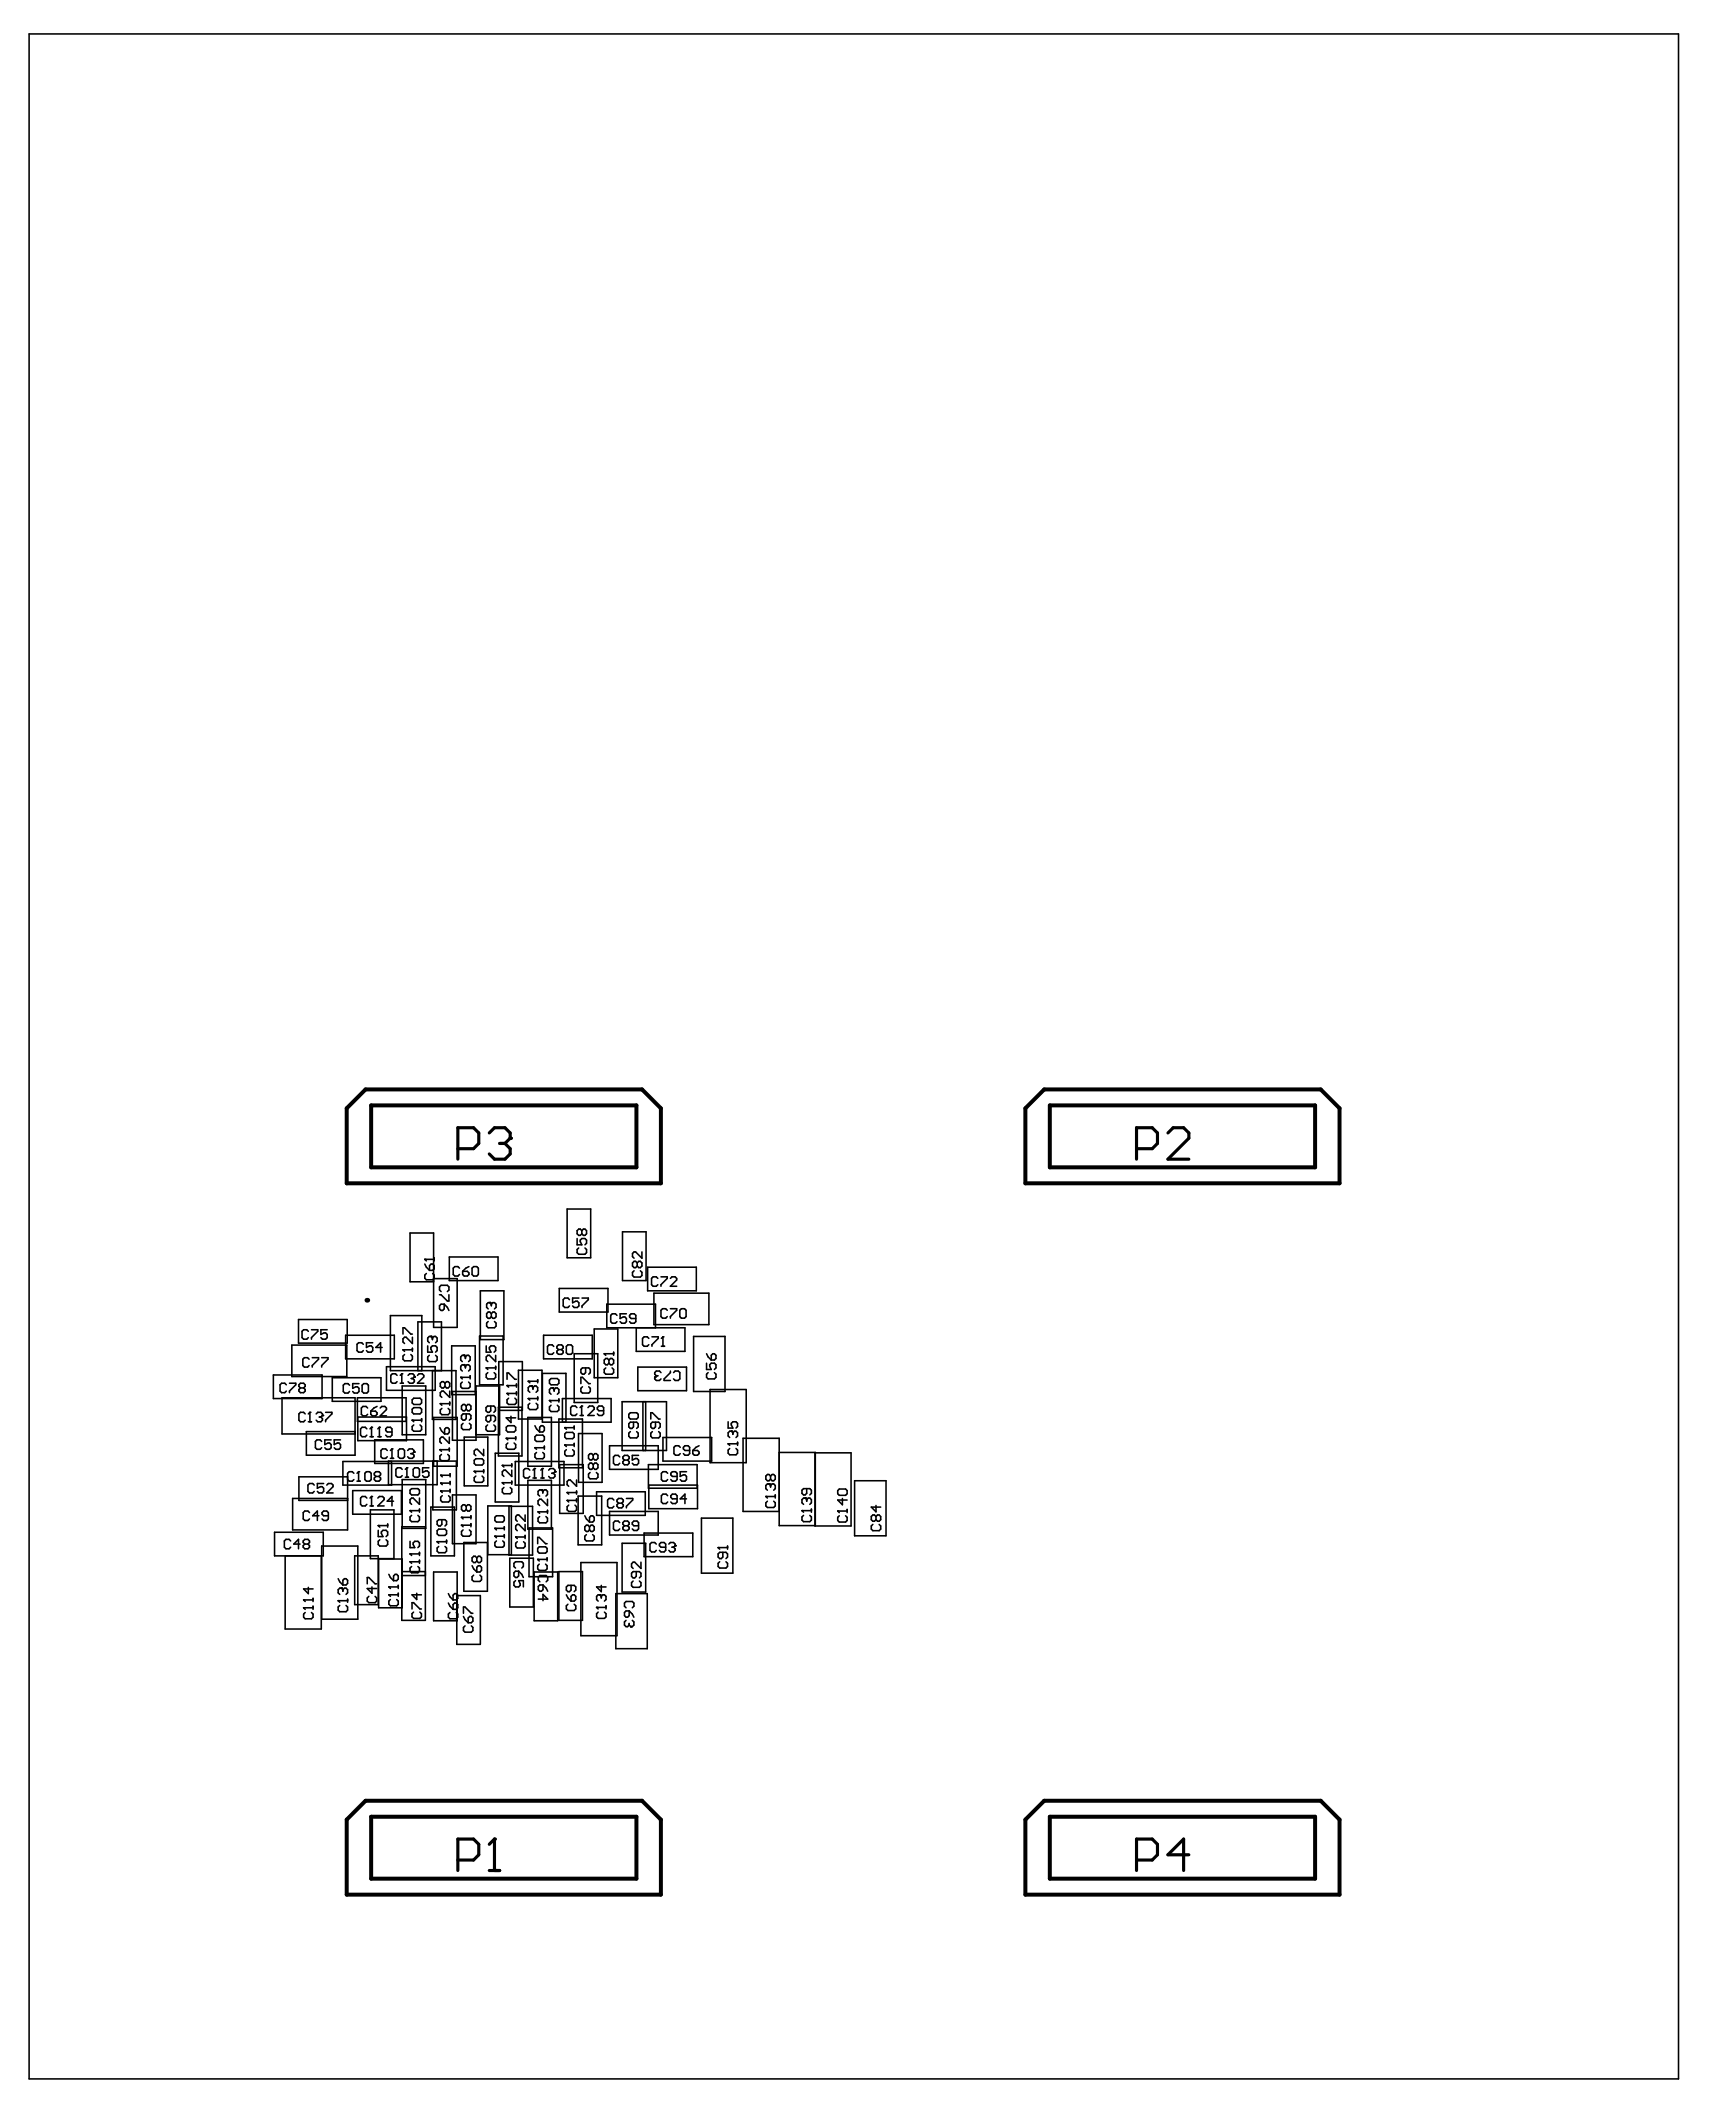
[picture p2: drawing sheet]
<svg xmlns="http://www.w3.org/2000/svg" width="363mm" height="447mm" viewBox="0 0 363 447" stroke-linecap="round" stroke-linejoin="round" font-family="sans-serif">
<g fill="none" stroke="#000" stroke-width=".33">
<path d="M6.2 7.2h349.1v432.7h-349.1zM120 255.8h5v10.3h-5zM63.2 279.2h10.3v5h-10.3zM89.9 267.5l.3 .6 .7 .7M90.2 269.5l-.3 .3v.7l.3 .3h1.4l.3-.3v-.7l-.3-.3M91.2 267.5h.4l.3 .3v.7l-.3 .3h-.7v-1zM91.8 270.6h5v10.3h-5v-20h-5v10.3h5M91.9 266.1v.7M91.9 266.5h-2l.3 .3M93 274h.4l1.3 1.3h.3v-1.3M93.4 276h.6v1l-.3 .3h-.3l-.4-.3v-.7zM93.4 273.3l-.4-.3v-.7l.4-.3h1.3l.3 .3v.7l-.3 .3"/>
<path d="M94 276l.7 .6 .3 .7M95.1 266h10.3v5h-10.3zM97.3 268.3l-.4-.3h-.6l-.4 .3v1.4l.4 .3h.6l.4-.3M97.9 269h1l.4 .3v.4l-.4 .3h-.6l-.4-.3zM99.3 268l-.7 .3-.7 .7M99.9 268.3l.4-.3h.6l.4 .3v1.4l-.4 .3h-.6l-.4-.3zM101.7 273.1h5v10.4h-5zM103.3 279.6l-.3 .4v.6l.3 .4h1.4l.3-.4v-.6l-.3-.4M104 278l-.3-.4h-.4l-.3 .4v.6l.3 .4h.4l.3-.4M104 278l.3-.4h.4l.3 .4v.6l-.3 .4h-.4l-.3-.4M104 276l-.3-.4h-.4l-.3 .4v.6l.3 .4M104 276l.3-.4h.4l.3 .4v.6l-.3 .4"/>
<path d="M104 276v.3M104 278v.6M118.4 272.6h10.3v5h-10.3zM120.5 275l-.3-.3h-.7l-.3 .3v1.3l.3 .4h.7l.3-.4M122.2 262.1v1.3h1l-.4-.7v-.3l.4-.3h.6l.4 .3v.7l-.4 .3M122.5 264.1l-.3 .3v.7l.3 .3h1.3l.4-.3v-.7l-.4-.3M122.5 274.7h-1.3v1l.7-.4h.3l.3 .4v.6l-.3 .4h-.7l-.3-.4M123.2 260.4l-.4-.3h-.3l-.3 .3v.7l.3 .3h.3l.4-.3M123.2 260.4l.3-.3h.3l.4 .3v.7l-.4 .3h-.3l-.3-.3M123.2 260.4v.7M123.2 274.7h1.3v.3l-1.3 1.3v.4M130.6 278.3l-.3-.3h-.7l-.3 .3v1.4l.3 .3h.7l.3-.3"/>
<path d="M131.8 260.7h5v10.3h-5zM132.6 278h-1.3v1l1-.3 .3 .3v.7l-.3 .3h-.7l-.3-.3M134.2 268.9l-.3 .3v.7l.3 .3h1.3l.4-.3v-.7l-.4-.3M134.6 279h-1l-.3-.3v-.4l.3-.3h.7l.3 .3v1.4l-.3 .3h-.7l-.3-.3M134.9 267.2l-.4-.3h-.3l-.3 .3v.7l.3 .3h.3l.4-.3M134.9 267.2l.3-.3h.3l.4 .3v.7l-.4 .3h-.3l-.3-.3M134.9 267.2v.7M135.9 264.9v1.3l-1.4-1.3h-.3l-.3 .3v.7l.3 .3M137.1 268.1h10.3v5h-10.3zM138.4 273.6h11.7v6.7h-11.7zM139.2 270.5l-.3-.3h-.7l-.3 .3v1.3l.3 .4h.7l.3-.4M139.9 270.2h1.3v.3l-1.3 1.3v.4"/>
<path d="M141.2 277.3l-.3-.4h-.7l-.3 .4v1.3l.3 .3h.7l.3-.3M141.9 270.5l.3-.3h.7l.3 .3v.3l-1.3 1.4h1.3M141.9 276.9h1.3v.4l-1.3 1.3v.3M144.2 276.9h.7l.3 .4v1.3l-.3 .3h-.7l-.3-.3v-1.3zM57.9 290.9h10.3v5h-10.3zM60.6 293l-.3-.3h-.7l-.3 .3v1.4l.3 .3h.7l.3-.3M61.3 292.7h1.3v.3l-1.3 1.4v.3M61.8 284.6h11.6v6.7h-11.6zM63.6 293.7l-.3-.3v-.4l.3-.3h.7l.3 .3v.4l-.3 .3M63.6 293.7l-.3 .3v.4l.3 .3h.7l.3-.3v-.4l-.3-.3M63.6 293.7h.7M64.6 299.2l-.3-.4h-.7l-.3 .4v1.3l.3 .3h.7l.3-.3"/>
<path d="M65.3 299.2l.3-.4v2M65.3 281.7l-.4-.3h-.6l-.4 .3v1.3l.4 .4h.6l.4-.4M65.4 287.6l-.3-.3h-.7l-.3 .3v1.3l.3 .4h.7l.3-.4M65.9 281.4h1.4v.3l-1.4 1.3v.4M66.1 287.3h1.3v.3l-1.3 1.3v.4M66.9 299.2l.4-.4h.6l.4 .4v.3l-.4 .3M67.6 299.8h.3M67.9 299.8l.4 .4v.3l-.4 .3h-.6l-.4-.3M68.1 287.3h1.3v.3l-1.3 1.3v.4M68.9 298.8h1.3v.4l-1.3 1.3v.3M69.3 281.4h-1.4v1l1-.4 .4 .4v.6l-.4 .4h-.6l-.4-.4M70.3 291.5h10.3v5h-10.3z"/>
<path d="M73.2 282.5h10.3v5h-10.3zM74 293.1l-.3-.3h-.7l-.3 .3v1.3l.3 .4h.7l.3-.4M75.7 295.8h10.3v5h-10.3zM75.7 299.8h10.3v5h-10.3zM76 292.8h-1.3v1l.6-.4h.4l.3 .4v.6l-.3 .4h-.7l-.3-.4M76.9 284.5l-.3-.4h-.7l-.3 .4v1.3l.3 .3h.7l.3-.3M77 292.8h.6l.4 .3v1.3l-.4 .4h-.6l-.4-.4v-1.3zM77.8 297.9l-.3-.3h-.7l-.3 .3v1.4l.3 .3h.7l.3-.3M78.5 298.6h1l.3 .3v.4l-.3 .3h-.7l-.3-.3zM78.9 284.1h-1.3v1l.6-.3h.4l.3 .3v.7l-.3 .3h-.7l-.3-.3M79.8 297.6l-.7 .3-.6 .7M80.5 297.9l.3-.3h.7l.3 .3v.4l-1.3 1.3h1.3"/>
<path d="M80.9 285.1h-1.3l1-1v2M81.8 289.2h10.3v5h-10.3zM84 291l-.3-.3h-.6l-.4 .3v1.4l.4 .3h.6l.3-.3M84.7 291l.3-.3v2M84.7 292.7h.7M85.1 293.3h5v10.3h-5zM85.3 282.3v-1.3h.3l1.4 1.3h.3M85.6 286.6l-.3 .4v.6l.3 .3h1.4l.3-.3v-.6l-.3-.4M86.4 291l.3-.3h.7l.3 .3v.4l-.3 .3M87 291.7h.4M87.2 296.2l.4-.3h1.3l.3 .3v.7l-.3 .3h-1.3l-.4-.3zM87.3 283v1.3l-1.3-1.3h-.4l-.3 .3v.7l.3 .3"/>
<path d="M87.3 285.3v.7M87.3 285.6h-2l.3 .4M87.4 291.7l.3 .3v.4l-.3 .3h-.7l-.3-.3M87.6 297.9h1.3l.3 .3v.7l-.3 .3h-1.3l-.4-.3v-.7zM88.4 291l.3-.3h.7l.3 .3v.4l-1.3 1.3h1.3M88.5 290v-10.3h4.9v10.3M89.3 290v-11.6h-6.7v11.6h13.9v10.3h-5v-10.3M90.5 284.8v1.3h1l-.3-.6v-.4l.3-.3h.7l.3 .3v.7l-.3 .3M90.9 286.8l-.4 .3v.7l.4 .3h1.3l.3-.3v-.7l-.3-.3M91.5 283.1l.4-.3h.3l.3 .3v.7l-.3 .3M91.5 283.1v.4M91.5 283.1l-.3-.3h-.3l-.4 .3v.7l.4 .3"/>
<path d="M91.8 299.9h5v10.4h-5zM93.5 298l-.3 .4v.6l.3 .3h1.4l.3-.3v-.6l-.3-.4M94.2 292.7l-.3-.3h-.4l-.3 .3v.7l.3 .3h.4l.3-.3M94.2 292.7l.3-.3h.4l.3 .3v.7l-.3 .3h-.4l-.3-.3M94.2 292.7v.7M95.2 297h-2l.3 .4M95.2 294.4v1.3l-1.3-1.3h-.4l-.3 .3v.7l.3 .3M95.2 296.7v.7M95.6 284.8h5v10.3h-5zM97.8 292.4l-.3 .4v.6l.3 .4h1.4l.3-.4v-.6l-.3-.4M98.5 289.1l-.3-.3h-.4l-.3 .3v.7l.3 .3M98.5 289.1l.3-.3h.4l.3 .3v.7l-.3 .3"/>
<path d="M98.5 287.1l-.3-.3h-.4l-.3 .3v.7l.3 .3M98.5 287.1l.3-.3h.4l.3 .3v.7l-.3 .3M98.5 287.1v.4M98.5 289.1v.3M98.7 299.2v1l-.4 .3h-.3l-.3-.3v-.7l.3-.3h1.3l.4 .3v.7l-.4 .3M98.7 297.5l-.4-.3h-.3l-.3 .3v.7l.3 .3h.3l.4-.3M98.7 297.5l.3-.3h.3l.4 .3v.7l-.4 .3h-.3l-.3-.3M98.7 297.5v.7M99.5 291.4h-2l.3 .4M99.5 291.1v.7M100.8 294.4h-5v10.4h5v-11.5h4.9v10.3h-4.9M101.5 282.7h5v10.3h-5z"/>
<path d="M102.9 284.8v1.3h1l-.3-.6v-.4l.3-.3h.7l.3 .3v.7l-.3 .3M103.3 290.4l-.4 .4v.6l.4 .4h1.3l.3-.4v-.6l-.3-.4M103.9 299.5v1l-.4 .4h-.3l-.3-.4v-.6l.3-.4h1.3l.4 .4v.6l-.4 .4M103.9 297.5v1l-.4 .4h-.3l-.3-.4v-.6l.3-.4h1.3l.4 .4v.6l-.4 .4M104.9 289.4h-2l.4 .4M104.9 286.8v1.3l-1.3-1.3h-.3l-.4 .3v.7l.4 .3M104.9 289.1v.7M105.5 297.8h5v10.3h-5zM105.6 288.1h5v10.3h-5zM107.3 291.9v-1.4h.4l1.3 1.4h.3M107.7 295.9l-.4 .3v.7l.4 .3h1.3l.3-.3v-.7l-.3-.3M108.2 299.7v1.3l-1-1h2"/>
<path d="M109.3 292.9v.6M109.3 294.5v.7M109.3 294.9h-2l.4 .3M109.3 293.2h-2l.4 .3M109.7 289.9h5v10.4h-5zM111.7 299.9h5v10.4h-5zM112.1 296.9l-.3 .4v.6l.3 .4h1.4l.3-.4v-.6l-.3-.4M112.8 293.6l-.3-.3h-.4l-.3 .3v.7l.3 .3M112.8 293.6l.3-.3h.4l.3 .3v.7l-.3 .3M112.8 293.6v.3M113.8 291.9v.7M113.8 295.6v.7"/>
<path d="M113.8 295.9h-2l.3 .4M113.8 292.3h-2l.3 .3M115.1 282.5h10.3v5h-10.3zM116.3 292l.3-.3h1.4l.3 .3v.7l-.3 .3h-1.4l-.3-.3zM116.6 297.4l-.3 .3v.7l.3 .3h1.4l.3-.3v-.7l-.3-.3M117.2 284.9l-.3-.3h-.7l-.3 .3v1.3l.3 .4h.7l.3-.4M117.3 294l.3-.3h.4l.3 .3v.7l-.3 .3M117.3 294l-.3-.3h-.4l-.3 .3v.7l.3 .3M117.3 294v.4M118.2 285.6l-.3 .3v.3l.3 .4h.7l.3-.4v-.3l-.3-.3M118.2 285.6l-.3-.4v-.3l.3-.3h.7l.3 .3v.3l-.3 .4M118.2 285.6h.7"/>
<path d="M118.3 296v.7M118.3 296.4h-2l.3 .3M120.2 284.6h.7l.3 .3v1.3l-.3 .4h-.7l-.3-.4v-1.3zM121.5 286.5h5v10.3h-5zM122.1 297.9l-.3-.4h-.7l-.3 .4v1.3l.3 .3h.7l.3-.3M122.8 297.9l.3-.4v2M122.8 299.5h.6M123 292.8v-1.4h.3l1.3 1.4h.3M123.3 293.4l-.3 .4v.6l.3 .4h1.3l.3-.4v-.6l-.3-.4M123.9 289.4v1l-.3 .4h-.3l-.3-.4v-.6l.3-.4h1.3l.3 .4v.6l-.3 .4M124.4 297.9l.4-.4h.6l.4 .4v.3l-1.4 1.3h1.4M125.8 281.2h5v10.3h-5z"/>
<path d="M127.8 298.5h-1l-.4-.3v-.3l.4-.4h.6l.4 .4v1.3l-.4 .3h-.6l-.4-.3M128.2 289.5l-.3 .3v.6l.3 .4h1.4l.3-.4v-.6l-.3-.3M128.9 287.8l-.3-.3h-.4l-.3 .3v.7l.3 .3h.4l.3-.3M128.9 287.8l.3-.3h.4l.3 .3v.7l-.3 .3h-.4l-.3-.3M128.9 287.8v.7M129.9 286.5h-2l.3 .3M129.9 286.1v.7M131.7 296.6h9.4v10.3h-9.4zM133.1 299.3l.3-.4h1.4l.3 .4v.6l-.3 .4h-1.4l-.3-.4zM134.7 281v5h10.3v-5h-16.6v-5h10.3v5M135 289.3h10.3v5h-10.3zM136.1 296.6v10.3"/>
<path d="M136.7 296.6v10.3M137.3 283.2l-.3-.3h-.7l-.3 .3v1.3l.3 .4h.7l.3-.4M138 282.9h1.3v.3l-1.3 1.3v.4M138.9 291.1l-.3 .3v.4l.3 .3h.7l.3-.3M138.9 291.1h.3M139.9 290.4l-.3-.3h-.7l-.3 .3v.4l.3 .3M140 283.2l.3-.3v2M140 284.9h.7M141.9 290.1v.3l-1.3 1.4v.3h1.3M142.6 290.4l.3-.3h.7l.3 .3v1.4l-.3 .3h-.7l-.3-.3M146.8 282.8h6.7v11.6h-6.7zM149.6 288.4v1.4h.9l-.3-1 .3-.4h.7l.3 .4v.6l-.3 .4"/>
<path d="M149.6 286.5l.3 .6 .6 .7M149.9 290.4l-.3 .4v.6l.3 .4h1.3l.3-.4v-.6l-.3-.4M150.3 294h7.6v15.5h-7.6zM150.9 286.5h.3l.3 .3v.7l-.3 .3h-.7v-1zM65.3 300.8h.6M66.5 314.2l-.3-.3h-.7l-.3 .3v1.4l.3 .3h.7l.3-.3M68.1 305l-.3-.3h-.7l-.3 .3v1.3l.3 .4h.7l.3-.4M68.5 313.9h-1.3v1l.6-.3h.4l.3 .3v.7l-.3 .3h-.7l-.3-.3M69.2 314.2l.3-.3h.7l.3 .3v.4l-1.3 1.3h1.3M70.1 304.7h-1.3v1l.6-.4h.4l.3 .4v.6l-.3 .4h-.7l-.3-.4M72.1 304.7h-1.4v1l.7-.4h.3l.4 .4v.6l-.4 .4h-.6l-.4-.4M72.6 309.3h10.3v4.9h-10.3z"/>
<path d="M73.6 312.5h-10.3v5h10.3M73.6 313.1l.3 .3h.7l.3-.3M74.7 315.4h10.3v5h-10.3zM74.9 311.7l-.3-.3h-.7l-.3 .3v12h-11.7v-6.6h11.7M75.2 302.9h-10.4v5h10.4v-12.1h-15.5v7.6h15.5M75.6 311.7l.3-.3v2M75.6 313.4h.6M77.6 311.4h.6l.4 .3v1.4l-.4 .3h-.6l-.4-.3v-1.4zM77.6 317l-.3-.3h-.6l-.4 .3v1.3l.4 .4h.6l.3-.4M77.6 302.3l-.3-.3h-.6l-.4 .3v1.4l.4 .3h.6l.3-.3M78.3 318.7h.7M78.3 302.3l.3-.3v2"/>
<path d="M78.3 317l.3-.3v2M78.3 304h.7M78.4 319.5h5v10.3h-5zM79.3 304.7h10.3v5h-10.3zM79.6 312.4l-.4 .3v.4l.4 .3h.6l.4-.3v-.4l-.4-.3M79.6 312.4l-.4-.3v-.4l.4-.3h.6l.4 .3v.4l-.4 .3M79.6 312.4h.6M80 317l.3-.3h.7l.3 .3v.3l-1.3 1.4h1.3M80 304h.6M80 302.3l.3-.3v2M82 306.9l-.4-.3h-.6l-.4 .3v1.4l.4 .3h.6l.4-.3M82.6 306.9l.4-.3v2"/>
<path d="M82.6 308.6h.7M83 303h-1l-.4-.3v-.4l.4-.3h.6l.4 .3v1.4l-.4 .3h-.6l-.4-.3M83.3 317.7h-1.3l1-1v2M84.3 306.9l.3-.3h.7l.3 .3v1.4l-.3 .3h-.7l-.3-.3zM85.1 310.9l-.3-.3h-.7l-.3 .3v1.3l.3 .4h.7l.3-.4M85.1 313.1h5v10.3h-5zM85.8 312.6h.7M85.8 310.9l.3-.3v2M86.3 306.9l.3-.3h.7l.3 .3v.4l-.3 .3M87 307.6h.3M87.1 315h1.4l.3 .3v.7l-.3 .3h-1.4l-.3-.3v-.7zM87.3 307.6l.3 .3v.4l-.3 .3h-.7l-.3-.3"/>
<path d="M87.6 301.5l-.4 .3v.7l.4 .3h1.3l.3-.3v-.7l-.3-.3M87.8 310.6h.7l.3 .3v1.3l-.3 .4h-.7l-.3-.4v-1.3zM88.8 317v1.3l-1.3-1.3h-.4l-.3 .3v.7l.3 .3M88.8 319.7h-2l.3 .3M88.8 319.3v.7M89.2 300.2v.7M89.2 300.5h-2l.4 .4M90.8 310.6h-1.3v1l.6-.4h.3l.4 .4v.6l-.4 .4h-.6l-.3-.4M91.2 318.9h5v10.3h-5zM91.6 309.2v10.3h5v-10.3h-14.4v5h10.3v-5M93.1 302.1l.3 .7 .7 .6M93.4 307.8l-.3 .3v.7l.3 .3h1.4l.3-.3v-.7l-.3-.3"/>
<path d="M93.6 316.5l-.3 .3v.7l.3 .3h1.3l.4-.3v-.7l-.4-.3M94.4 302.1h.4l.3 .3v.7l-.3 .3h-.7v-1zM95.1 304.1v1.3l-1.3-1.3h-.4l-.3 .3v.7l.3 .3M95.1 306.4v.7M95.1 306.8h-2l.3 .3M95.3 311.8v.7M95.3 313.5v.7M95.3 315.2v.6M95.3 315.5h-2l.3 .3M95.3 313.8h-2l.3 .4M95.3 312.2h-2l.3 .3M95.8 316.3h5v10.3h-5z"/>
<path d="M98 301.2l-.3 .3v.7l.3 .3h1.3l.4-.3v-.7l-.4-.3M98.3 304.1h5v10.3h-5zM98.7 318.7l-.4-.3h-.3l-.3 .3v.7l.3 .3h.3l.4-.3M98.7 318.7l.3-.3h.3l.4 .3v.7l-.4 .3h-.3l-.3-.3M98.7 318.7v.7M100.7 312.3l-.3 .4v.6l.3 .4h1.3l.4-.4v-.6l-.4-.4M100.7 308.7h1.3l.4 .3v.7l-.4 .3h-1.3l-.3-.3v-.7zM102.4 306.7v1.3l-1.4-1.3h-.3l-.3 .3v.7l.3 .3M102.4 311v.7M102.4 311.3h-2l.3 .4M103.2 301.5l-.3 .3v.7l.3 .3h1.3l.4-.3v-.7l-.4-.3M103.3 318.7h4.9v10.3h-4.9z"/>
<path d="M104.8 307.5h5v10.3h-5zM106.7 314.7l-.4 .4v.6l.4 .4h1.3l.3-.4v-.6l-.3-.4M107.5 301.7h1.3l.4 .3v.7l-.4 .3h-1.3l-.3-.3v-.7zM107.5 305.3l-.3 .4v.6l.3 .4h1.3l.4-.4v-.6l-.4-.4M107.7 318.7h5v10.4h-5zM108.3 311.1v1.3l-1.3-1.3h-.3l-.4 .3v.7l.4 .3M108.3 309.8v.6M108.3 313.4v.7M108.3 313.7h-2l.4 .4M108.3 310.1h-2l.4 .3M109.1 309.3h10.3v4.9h-10.3zM109.2 304.3h-2l.3 .4"/>
<path d="M109.2 304v.7M111.7 313.2h5v10.4h-5zM112.1 311.1l-.3-.4h-.7l-.3 .4v1.3l.3 .3h.7l.3-.3M112.8 312.7h.7M112.8 311.1l.3-.4v2M113.2 301.7l.4 .6 .6 .7M113.6 307.3l-.4 .4v.6l.4 .4h1.3l.3-.4v-.6l-.3-.4M113.6 303.7h1.3l.3 .3v.7l-.3 .3h-1.3l-.4-.3v-.7zM114.5 311.1l.3-.4v2M114.5 312.7h.6M114.6 301.7h.3l.3 .3v.7l-.3 .3h-.7v-1zM114.9 315.6l-.3-.4h-.4l-.3 .4v.6l.3 .4"/>
<path d="M114.9 315.6l.3-.4h.4l.3 .4v.6l-.3 .4M114.9 315.6v.3M115.2 306v.7M115.2 306.3h-2l.4 .4M115.9 317.2v1.4l-1.3-1.4h-.4l-.3 .4v.6l.3 .4M115.9 319.6v.6M115.9 319.9h-2l.3 .3M116.1 311.1l.4-.4h.6l.4 .4v.3l-.4 .3M116.8 311.7h.3M117.1 311.7l.4 .4v.3l-.4 .3h-.6l-.4-.3M118.3 300.3h5v10.3h-5zM118.5 309.9h5v10.3h-5z"/>
<path d="M119 300.9v-5h10.4v5h-14.6v-10.3h5v10.3M119.9 303.1h1.3l.3 .3v.7l-.3 .3h-1.3l-.4-.3v-.7zM119.9 306.8l-.4 .3v.7l.4 .3h1.3l.3-.3v-.7l-.3-.3M120.4 318.5l-.4 .3v.7l.4 .3h1.3l.3-.3v-.7l-.3-.3M121.5 301.8v.6M121.5 305.4v.7M121.5 305.8h-2l.4 .3M121.5 302.1h-2l.4 .3M122 313.2v1.3l-1.3-1.3h-.3l-.4 .3v.7l.4 .3M122 317.5h-2l.4 .3M122 315.5v.7M122 317.2v.6"/>
<path d="M122 315.8h-2l.4 .4M122.4 316.6h5v10.3h-5zM122.5 303.3h4.9v10.4h-4.9zM124.9 311.6l-.3 .3v.7l.3 .3h1.3l.4-.3v-.7l-.4-.3M125.6 309.9l-.4-.3h-.3l-.3 .3v.7l.3 .3h.3l.4-.3M125.6 309.9l.3-.3h.3l.4 .3v.7l-.4 .3h-.3l-.3-.3M125.6 307.9l.3-.3h.3l.4 .3v.7l-.4 .3h-.3l-.3-.3M125.6 307.9l-.4-.3h-.3l-.3 .3v.7l.3 .3h.3l.4-.3M125.6 307.9v.7M125.6 309.9v.7M126.3 315.7h10.3v5h-10.3zM129 305.9h10.3v5h-10.3z"/>
<path d="M129 319.8h10.3v5h-10.3zM129.9 317.4l-.3-.3h-.7l-.3 .3v1.3l.3 .4h.7l.3-.4M130.9 318.1l-.3-.4v-.3l.3-.3h.7l.3 .3v.3l-.3 .4M130.9 318.1l-.3 .3v.3l.3 .4h.7l.3-.4v-.3l-.3-.3M130.9 318.1h.7M131.2 308.3l-.4-.3h-.6l-.4 .3v1.3l.4 .4h.6l.4-.4M132.2 309l-.4 .3v.3l.4 .4h.6l.4-.4v-.3l-.4-.3M132.2 309l-.4-.4v-.3l.4-.3h.6l.4 .3v.3l-.4 .4M132.2 309h.6M132.6 317.1h1.3v.3l-1.3 1.3v.4M133.4 302.9l-.3 .4v.6l.3 .4h1.4l.3-.4v-.6l-.3-.4M134.1 300.9v1l-.3 .4h-.4l-.3-.4v-.6l.3-.4h1.4l.3 .4v.6l-.3 .4"/>
<path d="M135.2 308h-1.4v1l1-.4 .4 .4v.6l-.4 .4h-.6l-.4-.4M137.2 309.9h10.4v5h-10.4zM137.3 314.2h10.3v5h-10.3zM137.7 300.3v-1.4h.4l1.3 1.4h.3M138.1 302.9l-.4 .4v.6l.4 .4h1.3l.3-.4v-.6l-.3-.4M138.7 300.9v1l-.3 .4h-.3l-.4-.4v-.6l.4-.4h1.3l.3 .4v.6l-.3 .4M140.3 304.2h10.3v5h-10.3zM141.3 311.7l-.3-.3h-.7l-.3 .3v1.4l.3 .3h.7l.3-.3M141.3 316.5l-.3-.3h-.7l-.3 .3v1.3l.3 .4h.7l.3-.4M143.3 312.4h-1l-.3-.3v-.4l.3-.3h.7l.3 .3v1.4l-.3 .3h-.7l-.3-.3M143.3 317.2h-1l-.3-.4v-.3l.3-.3h.7l.3 .3v1.3l-.3 .4h-.7l-.3-.4M144 306.3l-.4-.4h-.6l-.3 .4v1.3l.3 .3h.6l.4-.3"/>
<path d="M145.3 311.4h-1.3v1l.6-.3h.4l.3 .3v.7l-.3 .3h-.7l-.3-.3M145.3 317.2h-1.3l1-1v2M146 306.9h-1l-.4-.3v-.3l.4-.4h.6l.4 .4v1.3l-.4 .3h-.6l-.4-.3M146.6 306.9h1l.4 .4v.3l-.4 .3h-.6l-.4-.3zM148 305.9l-.7 .4-.7 .6M154.1 300.8v1.4h1l-.3-.7v-.3l.3-.4h.7l.3 .4v.6l-.3 .4M154.5 306.5l-.4 .3v.7l.4 .3h1.3l.3-.3v-.7l-.3-.3M155.1 303.2v.3M155.1 303.2l-.3-.4h-.3l-.4 .4v.6l.4 .4M155.1 303.2l.4-.4h.3l.3 .4v.6l-.3 .4M156.1 305.2v.6M156.1 305.5h-2l.4 .3"/>
<path d="M162.4 317.7l-.3 .3v.7l.3 .3h1.4l.3-.3v-.7l-.3-.3M163.1 312.3l-.3-.3h-.4l-.3 .3v.7l.3 .3h.4l.3-.3M163.1 312.3l.3-.3h.4l.3 .3v.7l-.3 .3h-.4l-.3-.3M163.1 314.3l-.3-.3h-.4l-.3 .3v.7l.3 .3M163.1 314.3l.3-.3h.4l.3 .3v.7l-.3 .3M163.1 312.3v.7M163.1 314.3v.4M164.1 316.3v.7M164.1 316.7h-2l.3 .3M164.9 307.3h7.7v15.5h-7.7v-18.5h-7.6v15.5h7.6M170.7 315v1l-.3 .3h-.3l-.3-.3v-.7l.3-.3h1.3l.3 .3v.7l-.3 .3M170.7 317.3l-.3-.3h-.3l-.3 .3v.7l.3 .3"/>
<path d="M170.7 317.3l.4-.3h.3l.3 .3v.7l-.3 .3M170.7 317.3v.4M171.7 319.3v.7M171.7 319.7h-1.9l.3 .3M172.5 307.4h7.6v15.5h-7.6zM177.6 315.1h1.4l.3 .3v.7l-.3 .3h-1.4l-.3-.3v-.7zM178.3 317.1v1.3l-1-1h2M179.3 319.4v.7M179.3 319.7h-2l.3 .4M180.9 313.3h6.6v11.7h-6.6zM185.4 318.6v1.3l-1-1h2M58.1 324.2h10.3v5h-10.3z"/>
<path d="M60.4 329.2v15.5h7.6v-15.5M61.5 326.1l-.3-.4h-.7l-.3 .4v1.3l.3 .3h.7l.3-.3M63.5 326.7h-1.3l1-1v2M64.5 326.7l-.3 .4v.3l.3 .3h.7l.3-.3v-.3l-.3-.4M64.5 326.7l-.3-.3v-.3l.3-.4h.7l.3 .4v.3l-.3 .3M64.5 326.7h.7M65.3 335.9v1.3l-1-1h2M65.5 320.1l-.3-.4h-.7l-.3 .4v1.3l.3 .3h.7l.3-.3M66.3 338.5h-2l.3 .4M66.3 338.2v.7M66.3 339.9v.6M67.5 320.7h-1.3l1-1v2"/>
<path d="M68.1 327.1h7.6v15.5h-7.6zM69.5 320.7h-1l-.3-.3v-.3l.3-.4h.7l.3 .4v1.3l-.3 .3h-.7l-.3-.3M71.6 334.1l.3 .6 .7 .7M71.9 339.7l-.3 .3v.7l.3 .3h1.3l.4-.3v-.7l-.4-.3M72.6 334.4l.3-.3h.3l.4 .3v.6l-.4 .4h-.6zM72.6 336.4v.3M72.6 336.4l.3-.4h.3l.4 .4v.6l-.4 .4M72.6 336.4l-.4-.4h-.3l-.3 .4v.6l.3 .4M73.6 338.4v.6M73.6 338.7h-2l.3 .3M75.1 329.2h5v10.3h-5zM77.7 335.1v-1.3h.4l1.3 1.3h.3"/>
<path d="M78.1 337.8l-.4 .3v.7l.4 .3h1.3l.3-.3v-.7l-.3-.3M78.7 335.8v1.3l-1-1h2M80.1 323.8v1.3h1l-.4-.6v-.4l.4-.3h.6l.4 .3v.7l-.4 .3M80.1 329.9h5v10.3h-5zM80.4 325.8l-.3 .3v.7l.3 .3h1.3l.4-.3v-.7l-.4-.3M82.1 322.8h-2l.3 .3M82.1 322.5v.6M82.3 333.1l.3 .7 .7 .7M82.6 338.5l-.3 .3v.7l.3 .3h1.4l.3-.3v-.7l-.3-.3M83.6 333.1h.4l.3 .4v.6l-.3 .4h-.7v-1zM84.3 337.5h-2l.3 .3M84.3 335.8h-2l.3 .3"/>
<path d="M84.3 335.5v.6M84.3 337.1v.7M85 323.1h5v19.8h-5zM85 332.6h5M85 333.4h5M86.8 326.1v1.4h1l-.3-.7v-.3l.3-.4h.7l.3 .4v.6l-.3 .4M87.1 320.7l-.3 .3v.7l.3 .3h1.4l.3-.3v-.7l-.3-.3M87.1 331.5l-.3 .3v.7l.3 .3h1.4l.3-.3v-.7l-.3-.3M88.2 337.1v1.4l-1-1h2M88.8 328.5v.6M88.8 330.1v.7M88.8 330.5h-2l.3 .3"/>
<path d="M88.8 328.8h-2l.3 .3M91.8 332.6h5v10.4h-5zM92.9 323.6h1.3l.3 .3v.7l-.3 .3h-1.3l-.4-.3v-.7zM92.9 327.2l-.4 .4v.6l.4 .4h1.3l.3-.4v-.6l-.3-.4M93.5 321.6v1l-.3 .3h-.3l-.4-.3v-.7l.4-.3h1.3l.3 .3v.7l-.3 .3M94.5 325.9v.7M94.5 326.2h-2l.4 .4M94.9 339.2l.3 .7 .7 .6M94.9 337.2l.3 .7 .7 .6M96.2 337.2h.4l.3 .3v.7l-.3 .3h-.7v-1zM96.2 339.2h.4l.3 .3v.7l-.3 .3h-.7v-1zM96.7 337.6h5v10.3h-5z"/>
<path d="M98 323.7l-.3 .4v.6l.3 .4h1.3l.4-.4v-.6l-.4-.4M98.2 326.4h5v10.3h-5zM99.7 322.7h-2l.3 .4M99.7 320.7v.7M99.7 322.4v.7M99.7 321.1h-2l.3 .3M99.9 331.3l.4 .7 .6 .6M100.3 333.3l-.4 .3v.7l.4 .3h1.3l.3-.3v-.7l-.3-.3M100.9 329.6l-.3-.3h-.3l-.4 .3v.7l.4 .3h.3l.3-.3M100.9 329.6l.4-.3h.3l.3 .3v.7l-.3 .3h-.3l-.4-.3M100.9 329.6v.7M101.3 331.3h.3l.3 .3v.7l-.3 .3h-.7v-1z"/>
<path d="M104.7 321.1l.4-.4h1.3l.3 .4v.6l-.3 .4h-1.3l-.4-.4zM105.1 326.1l-.4 .3v.7l.4 .3h1.3l.3-.3v-.7l-.3-.3M106.7 323.4h-2l.4 .3M106.7 323.1v.6M106.7 324.7v.7M106.7 325.1h-2l.4 .3M107.9 329.7h5v10.3h-5zM109.1 332.5h.7v1l-.4 .3h-.3l-.3-.3v-.7zM109.1 331.8l-.3-.3v-.7l.3-.3h1.3l.4 .3v.7l-.4 .3M109.1 334.5l-.3 .3v.7l.3 .3h.7l.3-.3-.3-1h1v1.3M109.5 326.2l-.3 .4v.6l.3 .4h1.3l.3-.4v-.6l-.3-.4M109.8 332.5l.6 .6 .4 .7"/>
<path d="M111.1 320.6v1.3l-1.3-1.3h-.3l-.3 .3v.7l.3 .3M111.1 322.6v1.3l-1.3-1.3h-.3l-.3 .3v.7l.3 .3M111.1 324.9v.7M111.1 325.2h-1.9l.3 .4M112 323.3h5v10.3h-5zM113.1 332.6h4.9v10.4h-4.9zM113.8 326.6v-1.3h.3l1.4 1.3h.3M113.9 338.4h2l-1-1v1.3M114.1 327.3h1.4l.3 .3v.7l-.3 .3h-1.4l-.3-.3v-.7zM114.1 331l-.3 .3v.7l.3 .3h1.4l.3-.3v-.7l-.3-.3M114.2 320.9l-.3 .3v.7l.3 .3h1.4l.3-.3v-.7l-.3-.3M114.3 335.4h.6v1l-.3 .3h-.3l-.4-.3v-.7z"/>
<path d="M114.3 334.7l-.4-.3v-.7l.4-.3h1.3l.3 .3v.7l-.3 .3M114.9 335.4l.7 .6 .3 .7M115.8 329.6v.7M115.8 330h-2l.3 .3M118.3 332.6h5v10.3h-5zM119.9 337.5l.3 .6 .7 .7M120.2 339.5l-.3 .3v.7l.3 .3h1.3l.4-.3v-.7l-.4-.3M120.9 335.5v1l-.4 .3h-.3l-.3-.3v-.7l.3-.3h1.3l.4 .3v.7l-.4 .3M121.2 337.5h.3l.4 .3v.7l-.4 .3h-.6v-1zM123 330.6h7.6v15.5h-7.6zM123.8 320.7l.3 .7 .7 .7M124.1 324.7l-.3 .4v.6l.3 .4h1.3l.4-.4v-.6l-.4-.4"/>
<path d="M124.8 323.1l.3-.4h.3l.4 .4v.6l-.4 .4h-.3l-.3-.4M124.8 323.1l-.4-.4h-.3l-.3 .4v.6l.3 .4h.3l.4-.4M124.8 323.1v.6M125.1 320.7h.3l.4 .4v.6l-.4 .4h-.6v-1zM127.3 337.8l-.4-.3h-.3l-.3 .3v.7l.3 .3M127.3 335.5v1.3l-1-1h2M127.3 337.8l.3-.3h.3l.4 .3v.7l-.4 .3M127.3 337.8v.3M128.3 339.8v.7M130.4 337.2h6.6v11.7h-6.6zM131.2 322.2l-.4-.3h-.6l-.4 .3v1.3l.4 .4h.6l.4-.4M131.7 326.6h5v10.3h-5z"/>
<path d="M132.2 322.9l-.4-.4v-.3l.4-.3h.6l.4 .3v.3l-.4 .4M132.2 322.9l-.4 .3v.3l.4 .4h.6l.4-.4v-.3l-.4-.3M132.2 322.9h.6M134 334.5l-.3 .4v.6l.3 .4h1.3l.4-.4v-.6l-.4-.4M134.7 332.6v1l-.4 .3h-.3l-.3-.3v-.7l.3-.3h1.3l.4 .3v.7l-.4 .3M135.2 322.9h-1l-.4-.4v-.3l.4-.3h.6l.4 .3v1.3l-.4 .4h-.6l-.4-.4M135.7 330.6v1.3l-1.4-1.3h-.3l-.3 .3v.7l.3 .3M136.3 324.4h10.3v5h-10.3zM138.9 326.7l-.3-.3h-.7l-.3 .3v1.4l.3 .3h.7l.3-.3M140.9 327.4h-1l-.3-.3v-.4l.3-.3h.7l.3 .3v1.4l-.3 .3h-.7l-.3-.3M141.6 326.7l.3-.3h.7l.3 .3v.4l-.3 .3M142.2 327.4h.4"/>
<path d="M142.6 327.4l.3 .3v.4l-.3 .3h-.7l-.3-.3M148.5 321.2h6.6v11.7h-6.6zM152.3 330.5l-.3 .3v.7l.3 .3h1.4l.3-.3v-.7l-.3-.3M153 328.5v1l-.3 .3h-.4l-.3-.3v-.7l.3-.3h1.4l.3 .3v.7l-.3 .3M154 327.1v.7M154 327.5h-2l.3 .3M170.1 320.7l-.3 .3v.7l.3 .3h1.3l.3-.3v-.7l-.3-.3M177.6 320.7l-.3 .4v.6l.3 .4h1.4l.3-.4v-.6l-.3-.4M184.8 322.6l-.4 .3v.7l.4 .3h1.3l.3-.3v-.7l-.3-.3M185.4 320.9l-.3-.3h-.3l-.4 .3v.7l.4 .3h.3l.3-.3M185.4 320.9l.4-.3h.3l.3 .3v.7l-.3 .3h-.3l-.4-.3M185.4 320.9v.7"/>
<path d="M64.6 341.2l-.3 .3v.7l.3 .3h1.3l.4-.3v-.7l-.4-.3M66.3 340.2h-2l.3 .3M87.2 340.5v-1.4h.3l1.4 1.4h.3M87.5 341.1l-.3 .4v.6l.3 .4h1.4l.3-.4v-.6l-.3-.4M95.2 341.2l-.3 .3v.7l.3 .3h1.4l.3-.3v-.7l-.3-.3M98.1 341.4v-1.4h.3l1.4 1.4h.3M98.1 342l.3 .7 .7 .7M98.4 344l-.3 .4v.6l.3 .4h1.4l.3-.4v-.6l-.3-.4M99.4 342h.4l.3 .4v.6l-.3 .4h-.7v-1zM126.6 341.1l-.3 .4v.6l.3 .4h1.3l.4-.4v-.6l-.4-.4M128.3 340.1h-2l.3 .4M132.5 340.2l-.3-.3v-.7l.3-.3h1.3l.4 .3v.7l-.4 .3"/>
<path d="M132.5 340.9h.7v1l-.4 .3h-.3l-.3-.3v-.7zM132.5 342.9l-.3 .3v.7l.3 .3h.3l.4-.3M133.2 340.9l.6 .6 .4 .7M133.2 343.5v.4M133.8 342.9l.4 .3v.7l-.4 .3h-.3l-.3-.3"/>
</g>
<g fill="#000">
<circle cx="108" cy="240.8" r=".33"/>
<circle cx="77.6" cy="275.1" r=".5"/>
<circle cx="89.9" cy="266.5" r=".17"/>
<circle cx="103.7" cy="275.6" r=".17"/>
<circle cx="65.6" cy="298.8" r=".17"/>
<circle cx="68.3" cy="299.5" r=".17"/>
<circle cx="85" cy="290.7" r=".17"/>
<circle cx="85.3" cy="285.6" r=".17"/>
<circle cx="87.7" cy="291.4" r=".17"/>
<circle cx="91.2" cy="282.8" r=".17"/>
<circle cx="93.2" cy="297" r=".17"/>
<circle cx="97.5" cy="291.4" r=".17"/>
<circle cx="98.2" cy="288.8" r=".17"/>
<circle cx="98.2" cy="286.8" r=".17"/>
<circle cx="102.9" cy="289.4" r=".17"/>
<circle cx="107.3" cy="293.2" r=".17"/>
<circle cx="107.3" cy="294.9" r=".17"/>
<circle cx="111.8" cy="292.3" r=".17"/>
<circle cx="111.8" cy="295.9" r=".17"/>
<circle cx="112.5" cy="293.3" r=".17"/>
<circle cx="116.3" cy="296.4" r=".17"/>
<circle cx="117" cy="293.7" r=".17"/>
<circle cx="123.1" cy="297.5" r=".17"/>
<circle cx="127.9" cy="286.5" r=".17"/>
<circle cx="138.6" cy="291.4" r=".17"/>
<circle cx="140.3" cy="282.9" r=".17"/>
<circle cx="75.9" cy="311.4" r=".17"/>
<circle cx="78.6" cy="316.7" r=".17"/>
<circle cx="78.6" cy="302" r=".17"/>
<circle cx="80.3" cy="302" r=".17"/>
<circle cx="83" cy="306.6" r=".17"/>
<circle cx="86.1" cy="310.6" r=".17"/>
<circle cx="86.8" cy="319.7" r=".17"/>
<circle cx="87.2" cy="300.5" r=".17"/>
<circle cx="87.6" cy="307.3" r=".17"/>
<circle cx="93.1" cy="306.8" r=".17"/>
<circle cx="93.3" cy="315.5" r=".17"/>
<circle cx="93.3" cy="313.8" r=".17"/>
<circle cx="93.3" cy="312.2" r=".17"/>
<circle cx="100.4" cy="311.3" r=".17"/>
<circle cx="106.3" cy="310.1" r=".17"/>
<circle cx="106.3" cy="313.7" r=".17"/>
<circle cx="107.2" cy="304.3" r=".17"/>
<circle cx="113.1" cy="310.7" r=".17"/>
<circle cx="113.2" cy="306.3" r=".17"/>
<circle cx="113.9" cy="319.9" r=".17"/>
<circle cx="114.6" cy="315.2" r=".17"/>
<circle cx="114.8" cy="310.7" r=".17"/>
<circle cx="117.5" cy="311.4" r=".17"/>
<circle cx="119.5" cy="305.8" r=".17"/>
<circle cx="119.5" cy="302.1" r=".17"/>
<circle cx="120" cy="315.8" r=".17"/>
<circle cx="120" cy="317.5" r=".17"/>
<circle cx="154.1" cy="305.5" r=".17"/>
<circle cx="154.8" cy="302.8" r=".17"/>
<circle cx="162.1" cy="316.7" r=".17"/>
<circle cx="162.8" cy="314" r=".17"/>
<circle cx="169.8" cy="319.7" r=".17"/>
<circle cx="170.4" cy="317" r=".17"/>
<circle cx="177.3" cy="319.7" r=".17"/>
<circle cx="64.3" cy="338.5" r=".17"/>
<circle cx="71.6" cy="338.7" r=".17"/>
<circle cx="72.2" cy="336" r=".17"/>
<circle cx="80.1" cy="322.8" r=".17"/>
<circle cx="82.3" cy="337.5" r=".17"/>
<circle cx="82.3" cy="335.8" r=".17"/>
<circle cx="86.8" cy="330.5" r=".17"/>
<circle cx="86.8" cy="328.8" r=".17"/>
<circle cx="92.5" cy="326.2" r=".17"/>
<circle cx="97.7" cy="322.7" r=".17"/>
<circle cx="97.7" cy="321.1" r=".17"/>
<circle cx="104.7" cy="323.4" r=".17"/>
<circle cx="104.7" cy="325.1" r=".17"/>
<circle cx="109.2" cy="325.2" r=".17"/>
<circle cx="113.8" cy="330" r=".17"/>
<circle cx="126.9" cy="337.5" r=".17"/>
<circle cx="142.9" cy="327.1" r=".17"/>
<circle cx="152" cy="327.5" r=".17"/>
<circle cx="64.3" cy="340.2" r=".17"/>
<circle cx="126.3" cy="340.1" r=".17"/>
<circle cx="133.5" cy="344.2" r=".17"/>
<circle cx="104.7" cy="389.1" r=".33"/>
</g>
<path d="M77.4 230.5h58.5l4 4v15.9h-66.5v-15.9zM78.6 233.9h56.1v13.1h-56.1zM221 230.5h58.5l4 4v15.9h-66.5v-15.9zM222.2 233.9h56.2v13.1h-56.2zM77.4 381h58.5l4 4v15.9h-66.5v-15.9zM78.6 384.4h56.1v13.1h-56.1zM221 381h58.5l4 4v15.9h-66.5v-15.9zM222.2 384.4h56.2v13.1h-56.2z" fill="none" stroke="#000" stroke-width=".85"/>
<path d="M103.6 239.7l1.1-1.1h2.2l1.1 1.1v1.1l-1.1 1.2M247.2 239.7l1.1-1.1h2.2l1.1 1.1v1.1l-4.4 4.5h4.4M96.9 243.1h3.3l1.1-1.1v-2.3l-1.1-1.1h-3.3v6.7M105.8 242h1.1M106.9 242l1.1 1.1v1.1l-1.1 1.1h-2.2l-1.1-1.1M240.6 243.1h3.3l1.1-1.1v-2.3l-1.1-1.1h-3.3v6.7M96.9 393.6h3.3l1.1-1.1v-2.2l-1.1-1.2h-3.3v6.7M103.6 390.3l1.1-1.2v6.7M103.6 395.8h2.2M240.6 393.6h3.3l1.1-1.1v-2.2l-1.1-1.2h-3.3v6.7M251.6 392.5h-4.4l3.3-3.4v6.7" fill="none" stroke="#000" stroke-width=".67"/>
</svg>
